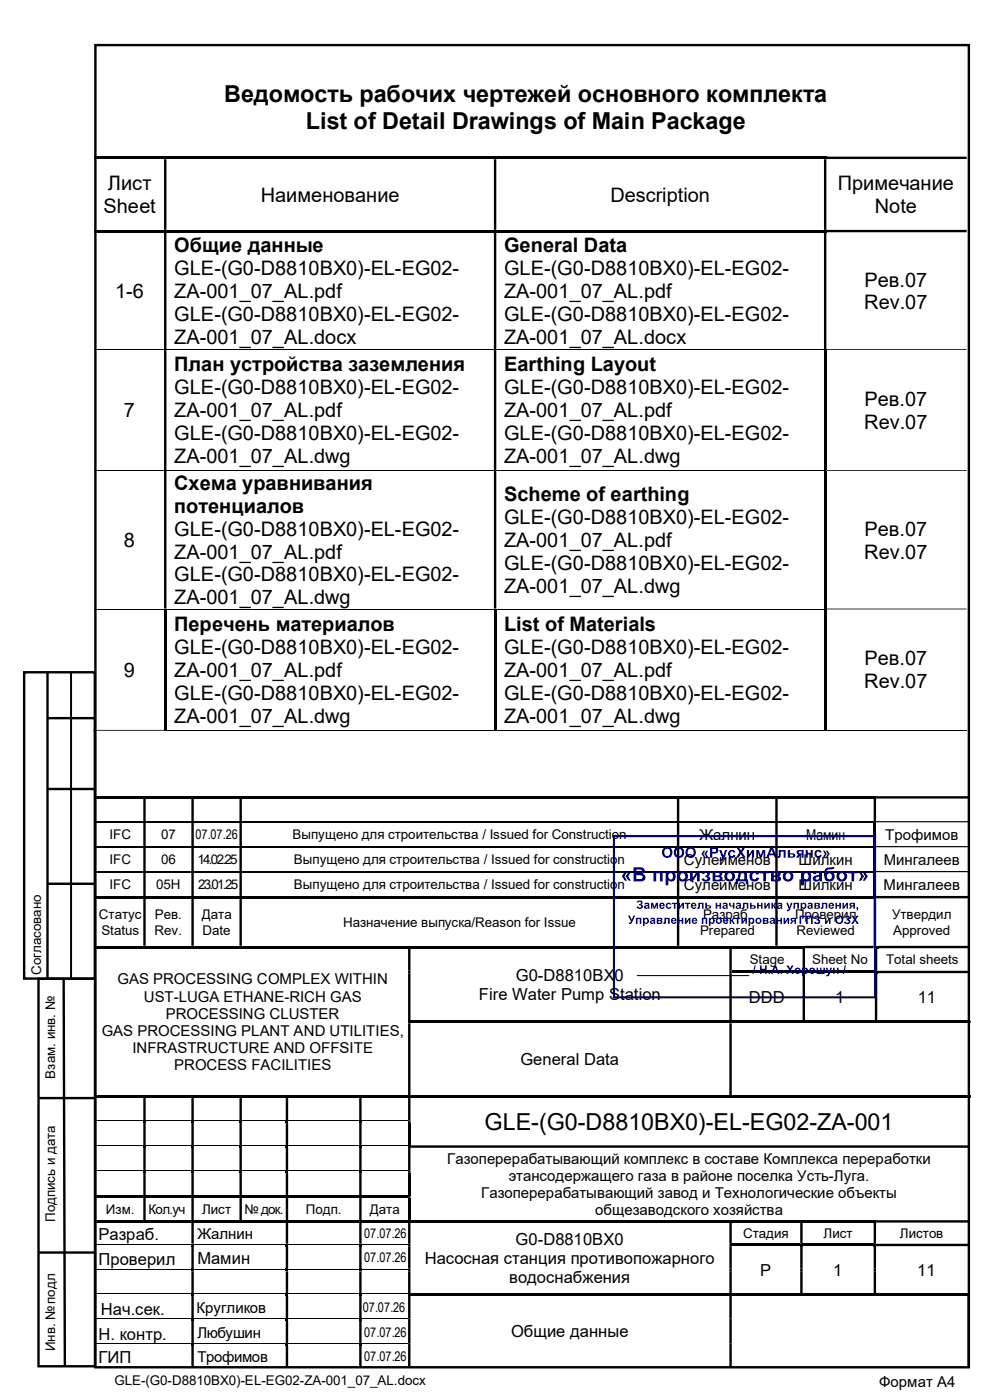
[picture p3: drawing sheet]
<svg xmlns="http://www.w3.org/2000/svg" width="210mm" height="297mm" viewBox="0 0 210 297" stroke-linecap="round" stroke-linejoin="round" font-family="sans-serif">
<defs><g id="words">
<g font-size="5">
<text x="47.5" y="21.6">Ведомость рабочих чертежей основного комплекта</text>
<text x="64.9" y="27.3">List of Detail Drawings of Main Package</text>
<text x="102.8" y="239.7">GLE-(G0-D8810BX0)-EL-EG02-ZA-001</text>
</g>
<g font-size="4.2">
<text x="22.9" y="40.4">Лист</text>
<text x="177.7" y="40.4">Примечание</text>
<text x="22" y="45.3">Sheet</text>
<text x="55.3" y="42.8">Наименование</text>
<text x="129.5" y="42.8">Description</text>
<text x="185.6" y="45.3">Note</text>
<text x="37" y="53.5">Общие данные</text>
<text x="106.9" y="53.5">General Data</text>
<text x="37" y="58.3">GLE-(G0-D8810BX0)-EL-EG02-</text>
<text x="106.9" y="58.3">GLE-(G0-D8810BX0)-EL-EG02-</text>
<text x="24.4" y="63.2">1-6</text>
<text x="37" y="63.2">ZA-001_07_AL.pdf</text>
<text x="106.9" y="63.2">ZA-001_07_AL.pdf</text>
<text x="183.3" y="65.7">Rev.07</text>
<text x="183.4" y="60.8">Рев.07</text>
<text x="37" y="68.1">GLE-(G0-D8810BX0)-EL-EG02-</text>
<text x="106.9" y="68.1">GLE-(G0-D8810BX0)-EL-EG02-</text>
<text x="37" y="72.9">ZA-001_07_AL.docx</text>
<text x="106.9" y="72.9">ZA-001_07_AL.docx</text>
<text x="37" y="78.8">План устройства заземления</text>
<text x="37" y="83.7">GLE-(G0-D8810BX0)-EL-EG02-</text>
<text x="106.9" y="78.8">Earthing Layout</text>
<text x="106.9" y="83.7">GLE-(G0-D8810BX0)-EL-EG02-</text>
<text x="26.3" y="88.5">7</text>
<text x="37" y="88.5">ZA-001_07_AL.pdf</text>
<text x="106.9" y="88.5">ZA-001_07_AL.pdf</text>
<text x="183.4" y="86.1">Рев.07</text>
<text x="37" y="93.4">GLE-(G0-D8810BX0)-EL-EG02-</text>
<text x="106.9" y="93.4">GLE-(G0-D8810BX0)-EL-EG02-</text>
<text x="183.3" y="91">Rev.07</text>
<text x="37" y="98.3">ZA-001_07_AL.dwg</text>
<text x="106.9" y="98.3">ZA-001_07_AL.dwg</text>
<text x="37" y="103.9">Схема уравнивания</text>
<text x="106.9" y="106.3">Scheme of earthing</text>
<text x="37" y="108.8">потенциалов</text>
<text x="37" y="113.6">GLE-(G0-D8810BX0)-EL-EG02-</text>
<text x="106.9" y="111.2">GLE-(G0-D8810BX0)-EL-EG02-</text>
<text x="183.4" y="113.6">Рев.07</text>
<text x="26.3" y="116.1">8</text>
<text x="37" y="118.5">ZA-001_07_AL.pdf</text>
<text x="106.9" y="116.1">ZA-001_07_AL.pdf</text>
<text x="183.3" y="118.5">Rev.07</text>
<text x="37" y="123.4">GLE-(G0-D8810BX0)-EL-EG02-</text>
<text x="106.9" y="120.9">GLE-(G0-D8810BX0)-EL-EG02-</text>
<text x="106.9" y="125.8">ZA-001_07_AL.dwg</text>
<text x="37" y="128.2">ZA-001_07_AL.dwg</text>
<text x="37" y="133.9">Перечень материалов</text>
<text x="106.9" y="133.9">List of Materials</text>
<text x="26.3" y="143.6">9</text>
<text x="37" y="138.7">GLE-(G0-D8810BX0)-EL-EG02-</text>
<text x="37" y="143.6">ZA-001_07_AL.pdf</text>
<text x="106.9" y="138.7">GLE-(G0-D8810BX0)-EL-EG02-</text>
<text x="106.9" y="143.6">ZA-001_07_AL.pdf</text>
<text x="183.4" y="141.2">Рев.07</text>
<text x="37" y="148.5">GLE-(G0-D8810BX0)-EL-EG02-</text>
<text x="106.9" y="148.5">GLE-(G0-D8810BX0)-EL-EG02-</text>
<text x="183.3" y="146">Rev.07</text>
<text x="37" y="153.3">ZA-001_07_AL.dwg</text>
<text x="106.9" y="153.3">ZA-001_07_AL.dwg</text>
</g>
<g font-size="3.5">
<text x="109.4" y="208.1">G0-D8810BX0</text>
<text x="101.6" y="212.2">Fire Water Pump Station</text>
<text x="158.9" y="212.8">DDD</text>
<text x="177.2" y="212.8">1</text>
<text x="194.7" y="212.8">11</text>
<text x="110.4" y="226">General Data</text>
<text x="20.9" y="263.1">Разраб.</text>
<text x="20.9" y="268.4">Проверил</text>
<text x="41.9" y="268.1">Мамин</text>
<text x="90.1" y="268.2">Насосная станция противопожарного</text>
<text x="109.4" y="264.1">G0-D8810BX0</text>
<text x="108" y="272.2">водоснабжения</text>
<text x="161.3" y="270.7">Р</text>
<text x="176.8" y="270.7">1</text>
<text x="194.6" y="270.7">11</text>
<text x="21.4" y="278.9">Нач.сек.</text>
<text x="20.9" y="284.2">Н. контр.</text>
<text x="108.4" y="283.7">Общие данные</text>
<text x="20.9" y="289.2">ГИП</text>
</g>
<g font-size="3.2">
<text x="148.4" y="178.1">Жалнин</text>
<text x="171" y="178.1">Мамин</text>
<text x="187.8" y="178.1">Трофимов</text>
<text x="145.1" y="183.4">Сулейменов</text>
<text x="169.4" y="183.4">Шилкин</text>
<text x="187.5" y="183.4">Мингалеев</text>
<text x="145.1" y="188.7">Сулейменов</text>
<text x="169.4" y="188.7">Шилкин</text>
<text x="187.5" y="188.7">Мингалеев</text>
<text x="24.9" y="208.8">GAS PROCESSING COMPLEX WITHIN</text>
<text x="30.5" y="212.5">UST-LUGA ETHANE-RICH GAS</text>
<text x="21.6" y="219.8">GAS PROCESSING PLANT AND UTILITIES,</text>
<text x="35.2" y="216.1">PROCESSING CLUSTER</text>
<text x="28.1" y="223.4">INFRASTRUCTURE AND OFFSITE</text>
<text x="37" y="227.1">PROCESS FACILITIES</text>
<text x="94.9" y="246.8">Газоперерабатывающий комплекс в составе Комплекса переработки</text>
<text x="107.9" y="250.5">этансодержащего газа в районе поселка Усть-Луга.</text>
<text x="102.1" y="254.2">Газоперерабатывающий завод и Технологические объекты</text>
<text x="126.2" y="257.8">общезаводского хозяйства</text>
<text x="41.9" y="262.8">Жалнин</text>
<text x="41.7" y="278.5">Кругликов</text>
<text x="41.9" y="283.8">Любушин</text>
<text x="41.9" y="288.9">Трофимов</text>
<text x="186.5" y="294.2">Формат А4</text>
</g>
<g font-size="2.8">
<text x="23.2" y="178">IFC</text>
<text x="34.2" y="178">07</text>
<text x="41.4" y="178">07.07.26</text>
<text x="62.1" y="178">Выпущено для строительства / Issued for Construction</text>
<text x="23.2" y="183.3">IFC</text>
<text x="34.2" y="183.3">06</text>
<text x="41.9" y="183.3">14.02.25</text>
<text x="62.4" y="183.3">Выпущено для строительства / Issued for construction</text>
<text x="23.2" y="188.6">IFC</text>
<text x="33.1" y="188.6">05H</text>
<text x="42" y="188.6">23.01.25</text>
<text x="62.4" y="188.6">Выпущено для строительства / Issued for construction</text>
<text x="21" y="195">Статус</text>
<text x="32.9" y="195">Рев.</text>
<text x="42.8" y="195">Дата</text>
<text x="72.8" y="196.7">Назначение выпуска/Reason for Issue</text>
<text x="149.1" y="195">Разраб.</text>
<text x="168.7" y="195">Проверил</text>
<text x="189.2" y="195">Утвердил</text>
<text x="21.5" y="198.3">Status</text>
<text x="32.8" y="198.3">Rev.</text>
<text x="43" y="198.3">Date</text>
<text x="148.5" y="198.3">Prepared</text>
<text x="169" y="198.3">Reviewed</text>
<text x="189.5" y="198.3">Approved</text>
<text x="8.7" y="206.8" transform="rotate(-90 8.7 206.8)">Согласовано</text>
<text x="159" y="204.6">Stage</text>
<text x="172.3" y="204.6">Sheet No</text>
<text x="188" y="204.6">Total sheets</text>
<text x="11.7" y="228.8" transform="rotate(-90 11.7 228.8)">Взам. инв. №</text>
<text x="22.5" y="257.5">Изм.</text>
<text x="31.5" y="257.5">Кол.уч</text>
<text x="42.9" y="257.5">Лист</text>
<text x="51.9" y="257.5">№ док.</text>
<text x="64.9" y="257.5">Подп.</text>
<text x="78.5" y="257.5">Дата</text>
<text x="11.7" y="259.3" transform="rotate(-90 11.7 259.3)">Подпись и дата</text>
<text x="77.3" y="262.6">07.07.26</text>
<text x="157.6" y="262.7">Стадия</text>
<text x="174.7" y="262.7">Лист</text>
<text x="190.9" y="262.7">Листов</text>
<text x="77.3" y="267.8">07.07.26</text>
<text x="77" y="278.3">07.07.26</text>
<text x="11.7" y="286.7" transform="rotate(-90 11.7 286.7)">Инв. № подл</text>
<text x="77.3" y="283.6">07.07.26</text>
<text x="24.3" y="293.9">GLE-(G0-D8810BX0)-EL-EG02-ZA-001_07_AL.docx</text>
<text x="77.3" y="288.8">07.07.26</text>
</g>
</g></defs>
<path d="M20.2 9.6h185.3v280.5h-185.3zM5.1 142.6h15v65h-15zM10 152.4h10M10.1 142.6v65M10 167.4h10M10.1 187.5h10M8.2 207.6h12v82.3h-12zM13.5 207.6l.3 82.2M8.3 233h12M8.2 265.7h12" fill="none" stroke="#000" stroke-width=".51"/>
<g fill="#000">
<path d="M20 33.2h14.8v.5h-14.8zM35.3 33.2h69.5v.5h-69.5zM105.3 33.2h69.5v.5h-69.5zM20 48.8h14.8v.5h-14.8zM34.8 48.8h.5v.5h-.5zM35.3 48.8h69.5v.5h-69.5zM104.8 48.8h.5v.5h-.5zM105.3 48.8h69.5v.5h-69.5zM174.8 48.8h.5v.5h-.5zM174.8 74.2h.5v25.5h-.5zM174.8 99.9h.5v29.2h-.5zM34.8 129.3h.5v25.6h-.5z"/>
<path d="M104.8 129.3h.5v25.6h-.5zM174.8 129.3h.5v25.6h-.5zM20.4 168.9h10v.5h-10zM30.9 168.9h9.7v.5h-9.7zM41.1 168.9h9.7v.5h-9.7zM51.3 168.9h92.3v.5h-92.3zM144.1 168.9h20.4v.5h-20.4zM165 168.9h20.3v.5h-20.3zM185.3 174.5h.5v5h-.5zM185.3 179.7h.5v5.1h-.5zM20.4 190.1h10v.5h-10zM30.4 190.1h.5v.5h-.5z"/>
<path d="M30.9 190.1h9.7v.5h-9.7zM40.6 190.1h.5v.5h-.5zM41.1 190.1h9.7v.5h-9.7zM50.8 190.1h.5v.5h-.5zM51.3 190.1h92.3v.5h-92.3zM143.6 190.1h.5v.5h-.5zM144.1 190.1h20.4v.5h-20.4zM164.5 190.1h.5v.5h-.5zM165 190.1h20.3v.5h-20.3zM185.3 185h.5v5.1h-.5zM185.3 190.1h.5v.5h-.5zM51.3 200.7h35.3v.5h-35.3z"/>
<path d="M86.6 216.5h.5v.6h-.5zM87.1 216.5h67.6v.5h-67.6zM144.1 200.7h10.6v.5h-10.6zM154.7 216.5h.5v.6h-.5zM155.2 206h15.1v.5h-15.1zM165 200.7h5.3v.5h-5.3zM170.3 206h.5v.5h-.5zM170.8 206h14.8v.5h-14.8zM185.6 206h.5v.5h-.5zM186.1 216.5h19.3v.5h-19.3zM205.4 217l.2 .1zM20.4 232.4h10v.5h-10z"/>
<path d="M30.4 237.7h.5v.6h-.5zM30.9 232.4h9.7v.5h-9.7zM40.6 237.7h.5v.6h-.5zM41.1 232.4h9.7v.5h-9.7zM50.8 237.7h.5v.6h-.5zM51.3 232.4h9.3v.5h-9.3zM60.6 237.7h.5v.6h-.5zM61.1 232.4h15.1v.5h-15.1zM76.2 237.7h.5v.6h-.5zM76.7 232.4h9.9v.5h-9.9zM86.6 232.4h.5v.6h-.5zM86.6 238.3h.5v4.7h-.5z"/>
<path d="M20.4 253.6h10v.5h-10zM30.4 243h.5v.5h-.5zM30.4 248.3h.5v.5h-.5zM30.4 253.6h.5v.5h-.5zM30.9 253.6h9.7v.5h-9.7zM30.9 258.9h9.7v.5h-9.7zM40.6 243h.5v.5h-.5zM40.6 248.3h.5v.5h-.5zM40.6 253.6h.5v.5h-.5zM40.6 258.9h.5v.5h-.5zM41.1 253.6h9.7v.5h-9.7zM50.8 243h.5v.5h-.5z"/>
<path d="M50.8 248.3h.5v.5h-.5zM50.8 253.6h.5v.5h-.5zM51.3 253.6h9.3v.5h-9.3zM51.3 258.9h9.3v.5h-9.3zM60.6 243h.5v.5h-.5zM60.6 248.3h.5v.5h-.5zM60.6 253.6h.5v.5h-.5zM60.6 258.9h.5v.5h-.5zM61.1 253.6h15.1v.5h-15.1zM61.1 258.9h15.1v.5h-15.1zM76.2 243h.5v.5h-.5zM76.2 248.3h.5v.5h-.5z"/>
<path d="M76.2 253.6h.5v.5h-.5zM76.2 258.9h.5v.5h-.5zM76.7 253.6h9.9v.5h-9.9zM76.7 258.9h9.9v.5h-9.9zM86.6 243h.5v.5h-.5zM86.6 248.8h.5v4.8h-.5zM86.6 254.1h.5v4.8h-.5zM86.6 258.9h.5v.5h-.5zM87.1 258.9h67.6v.5h-67.6zM155.2 258.9h14.6v.5h-14.6zM170.3 258.9h15v.5h-15zM40.6 263.9h.5v.5h-.5z"/>
<path d="M40.6 269.2h.5v.5h-.5zM40.6 274.4h.5v.6h-.5zM40.6 279.7h.5v.5h-.5zM60.6 263.9h.5v.5h-.5zM60.6 269.2h.5v.5h-.5zM60.6 274.4h.5v.6h-.5zM60.6 279.7h.5v.5h-.5zM76.2 263.9h.5v.5h-.5zM76.2 269.2h.5v.5h-.5zM76.2 274.4h.5v.6h-.5zM76.2 279.7h.5v.5h-.5zM86.6 274.4h.5v.6h-.5z"/>
<path d="M87.1 274.4h67.6v.5h-67.6zM154.7 274.4h.5v.6h-.5zM155.2 263.9h14.6v.5h-14.6zM169.8 263.9h.5v.5h-.5zM170.3 263.9h15v.5h-15zM185.3 263.9h.5v.5h-.5zM185.8 274.4h19.4v.5h-19.4zM40.6 285h.5v.5h-.5zM60.6 285h.5v.5h-.5zM76.2 285h.5v.5h-.5z"/>
</g>
<g fill="#000">
<path d="M34.8 33.2h.5v.6h-.5z" fill-rule="evenodd"/>
<path d="M104.8 33.2h.5v.6h-.5z" fill-rule="evenodd"/>
<path d="M174.8 33.2h.5v.6h-.5z" fill-rule="evenodd"/>
<path d="M175.3 33.2h29.8v.5h-29.8zM34.8 33.8h.5v15h-.5zM104.8 33.8h.5v15h-.5zM174.8 33.8h.5v15h-.5z" fill-rule="evenodd"/>
<path d="M175.3 48.8h29.8v.5h-29.8zM34.8 49.3h.5v24.7h-.5zM104.8 49.3h.5v24.7h-.5zM174.8 49.3h.5v24.7h-.5z" fill-rule="evenodd"/>
<path d="M175.3 74h29.8v.2h-29.8zM34.8 74.2h.5v25.5h-.5zM104.8 74.2h.5v25.5h-.5z" fill-rule="evenodd"/>
<path d="M175.3 99.7h29.8v.2h-29.8zM34.8 99.9h.5v29.2h-.5zM104.8 99.9h.5v29.2h-.5z" fill-rule="evenodd"/>
<path d="M175.3 129.1h29.8v.2h-29.8zM19.8 154.9h15v.1h-15z" fill-rule="evenodd"/>
<path d="M30.4 168.9h.5v.6h-.5z" fill-rule="evenodd"/>
<path d="M40.6 168.9h.5v.6h-.5z" fill-rule="evenodd"/>
<path d="M50.8 168.9h.5v.6h-.5z" fill-rule="evenodd"/>
<path d="M143.6 168.9h.5v.6h-.5z" fill-rule="evenodd"/>
<path d="M164.5 168.9h.5v.6h-.5z" fill-rule="evenodd"/>
<path d="M185.3 168.9h.5v.6h-.5z" fill-rule="evenodd"/>
<path d="M185.8 168.9h19.7v.5h-19.7zM30.4 169.5h.5v4.7h-.5zM40.6 169.5h.5v4.7h-.5zM50.8 169.5h.5v4.7h-.5zM143.6 169.5h.5v4.7h-.5zM164.5 169.5h.5v4.7h-.5zM185.3 169.5h.5v4.7h-.5z" fill-rule="evenodd"/>
<path d="M185.8 174.2h19.7v.3h-19.7zM30.4 174.5h.5v5h-.5zM40.6 174.5h.5v5h-.5zM50.8 174.5h.5v5h-.5zM143.6 174.5h.5v5h-.5zM164.5 174.5h.5v5h-.5z" fill-rule="evenodd"/>
<path d="M185.8 179.5h19.7v.2h-19.7zM30.4 179.7h.5v5.1h-.5zM40.6 179.7h.5v5.1h-.5zM50.8 179.7h.5v5.1h-.5zM143.6 179.7h.5v5.1h-.5zM164.5 179.7h.5v5.1h-.5z" fill-rule="evenodd"/>
<path d="M185.8 184.8h19.7v.2h-19.7zM30.4 185h.5v5.1h-.5zM40.6 185h.5v5.1h-.5zM50.8 185h.5v5.1h-.5zM143.6 185h.5v5.1h-.5zM164.5 185h.5v5.1h-.5z" fill-rule="evenodd"/>
<path d="M185.8 190.1h19.7v.5h-19.7zM30.4 190.6h.5v10.1h-.5zM40.6 190.6h.5v10.1h-.5zM50.8 190.6h.5v10.1h-.5zM143.6 190.6h.5v10.1h-.5zM164.5 190.6h.5v10.1h-.5zM185.3 190.6h.5v10.1h-.5z" fill-rule="evenodd"/>
<path d="M20.4 200.7h30.9v.5h-30.9z" fill-rule="evenodd"/>
<path d="M86.6 200.7h.5v.5h-.5z" fill-rule="evenodd"/>
<path d="M86.6 206h.5v.5h-.5zM154.7 206h.5v.5h-.5z" fill-rule="evenodd"/>
<path d="M87.1 200.7h57v.5h-57z" fill-rule="evenodd"/>
<path d="M154.7 200.7h.5v.5h-.5z" fill-rule="evenodd"/>
<path d="M155.2 200.7h9.8v.5h-9.8z" fill-rule="evenodd"/>
<path d="M155.2 216.5h30.9v.5h-30.9z" fill-rule="evenodd"/>
<path d="M170.3 200.7h.5v.5h-.5z" fill-rule="evenodd"/>
<path d="M170.8 200.7h14.5v.5h-14.5zM185.6 201.2h.5z" fill-rule="evenodd"/>
<path d="M185.3 200.7h1.1v.5h-1.1z" fill-rule="evenodd"/>
<path d="M186.1 206h19.4v.5h-19.4zM86.6 206.5h.5v10h-.5zM154.7 206.5h.5v10h-.5zM170.3 206.5h.5v10h-.5zM185.6 206.5h.5v10h-.5z" fill-rule="evenodd"/>
<path d="M186.4 200.7h19.1v.5h-19.1zM86.6 201.2h.5v4.8h-.5zM154.7 201.2h.5v4.8h-.5zM170.3 201.2h.5v4.8h-.5zM185.6 201.2h.5v4.8h-.5z" fill-rule="evenodd"/>
<path d="M205.4 216.5h.5v.5h-.5zM86.6 217.1h.5v15.3h-.5zM154.7 217.1h.5v15.3h-.5zM205.4 217.1h.2v15.3h-.2z" fill-rule="evenodd"/>
<path d="M30.4 232.4h.5v.6h-.5z" fill-rule="evenodd"/>
<path d="M30.4 233h.5v4.7h-.5zM40.6 233h.5v4.7h-.5zM50.8 233h.5v4.7h-.5zM60.6 233h.5v4.7h-.5zM76.2 233h.5v4.7h-.5zM86.6 233h.5v4.7h-.5z" fill-rule="evenodd"/>
<path d="M40.6 232.4h.5v.6h-.5z" fill-rule="evenodd"/>
<path d="M50.8 232.4h.5v.6h-.5z" fill-rule="evenodd"/>
<path d="M60.6 232.4h.5v.6h-.5z" fill-rule="evenodd"/>
<path d="M76.2 232.4h.5v.6h-.5z" fill-rule="evenodd"/>
<path d="M86.6 237.7h.5v.6h-.5zM30.4 238.3h.5v4.7h-.5zM40.6 238.3h.5v4.7h-.5zM50.8 238.3h.5v4.7h-.5zM60.6 238.3h.5v4.7h-.5zM76.2 238.3h.5v4.7h-.5z" fill-rule="evenodd"/>
<path d="M87.1 232.4h118.8v.5h-118.8z" fill-rule="evenodd"/>
<path d="M20.4 258.9h10.5v.5h-10.5z" fill-rule="evenodd"/>
<path d="M41.1 258.9h10.2v.5h-10.2z" fill-rule="evenodd"/>
<path d="M86.6 248.3h.5v.5h-.5zM30.4 248.8h.5v4.8h-.5zM40.6 248.8h.5v4.8h-.5zM50.8 248.8h.5v4.8h-.5zM60.6 248.8h.5v4.8h-.5zM76.2 248.8h.5v4.8h-.5z" fill-rule="evenodd"/>
<path d="M86.6 253.6h.5v.5h-.5zM30.4 254.1h.5v4.8h-.5zM40.6 254.1h.5v4.8h-.5zM50.8 254.1h.5v4.8h-.5zM60.6 254.1h.5v4.8h-.5zM76.2 254.1h.5v4.8h-.5z" fill-rule="evenodd"/>
<path d="M87.1 243h118.4v.5h-118.4zM30.4 243.5h.5v4.8h-.5zM40.6 243.5h.5v4.8h-.5zM50.8 243.5h.5v4.8h-.5zM60.6 243.5h.5v4.8h-.5zM76.2 243.5h.5v4.8h-.5zM86.6 243.5h.5v4.8h-.5z" fill-rule="evenodd"/>
<path d="M154.7 258.9h.5v.5h-.5z" fill-rule="evenodd"/>
<path d="M169.8 258.9h.5v.5h-.5z" fill-rule="evenodd"/>
<path d="M185.3 258.9h.5v.5h-.5z" fill-rule="evenodd"/>
<path d="M185.8 258.9h19.7v.5h-19.7zM40.6 259.4h.5v4.5h-.5zM60.6 259.4h.5v4.5h-.5zM76.2 259.4h.5v4.5h-.5zM86.6 259.4h.5v4.5h-.5zM154.7 259.4h.5v4.5h-.5zM169.8 259.4h.5v4.5h-.5zM185.3 259.4h.5v4.5h-.5z" fill-rule="evenodd"/>
<path d="M40.6 275h.5v4.7h-.5zM60.6 275h.5v4.7h-.5zM76.2 275h.5v4.7h-.5zM86.6 275h.5v4.7h-.5zM154.7 275h.5v4.7h-.5zM205.2 275h.5v4.7h-.5z" fill-rule="evenodd"/>
<path d="M86.6 263.9h.5v.5h-.5zM154.7 263.9h.5v.5h-.5z" fill-rule="evenodd"/>
<path d="M86.6 269.2h.5v.5h-.5zM154.7 269.2h.5v.5h-.5zM169.8 269.2h.5v.5h-.5zM185.3 269.2h.5v.5h-.5zM40.6 269.7h.5v4.7h-.5zM60.6 269.7h.5v4.7h-.5zM76.2 269.7h.5v4.7h-.5z" fill-rule="evenodd"/>
<path d="M86.6 269.7h.5v4.7h-.5zM154.7 269.7h.5v4.7h-.5zM169.8 269.7h.5v4.7h-.5zM185.3 269.7h.5v4.7h-.5z" fill-rule="evenodd"/>
<path d="M86.6 279.7h.5v.5h-.5zM154.7 279.7h.5v.5h-.5zM205.2 279.7h.5v.5h-.5zM40.6 280.2h.5v4.8h-.5zM60.6 280.2h.5v4.8h-.5zM76.2 280.2h.5v4.8h-.5z" fill-rule="evenodd"/>
<path d="M155.2 274.4h30.6v.5h-30.6z" fill-rule="evenodd"/>
<path d="M185.8 263.9h19.7v.5h-19.7zM40.6 264.4h.5v4.8h-.5zM60.6 264.4h.5v4.8h-.5zM76.2 264.4h.5v4.8h-.5zM86.6 264.4h.5v4.8h-.5zM154.7 264.4h.5v4.8h-.5zM169.8 264.4h.5v4.8h-.5zM185.3 264.4h.5v4.8h-.5z" fill-rule="evenodd"/>
<path d="M205.2 274.4h.5v.6h-.5z" fill-rule="evenodd"/>
<path d="M86.6 280.2h.5v4.8h-.5zM154.7 280.2h.5v4.8h-.5zM205.2 280.2h.5v4.8h-.5z" fill-rule="evenodd"/>
<path d="M86.6 285h.5v.5h-.5zM154.7 285h.5v.5h-.5zM205.2 285h.5v.5h-.5zM40.6 285.5h.5v4.5h-.5zM60.6 285.5h.5v4.5h-.5zM76.2 285.5h.5v4.5h-.5z" fill-rule="evenodd"/>
<path d="M86.6 285.5h.5v4.5h-.5zM154.7 285.5h.5v4.5h-.5zM205.2 285.5h.5v4.5h-.5z" fill-rule="evenodd"/>
</g>
<path d="M20.4 174.3h165.4M20.4 179.6h165.4M20.4 184.9h165.4" fill="none" stroke="#000" stroke-width=".25"/>
<g fill="none" stroke="#000" stroke-width=".21">
<path d="M20 74.1h155.3M20 99.8h155.3M20 129.2h155.3M34.8 154.9h170.3M20.4 237.8h10M30.9 237.8h9.7M41.1 237.8h9.7M51.3 237.8h9.3M61.1 237.8h15.1M76.7 237.8h9.9M20.4 243.1h10M20.4 248.4h10"/>
<path d="M30.9 243.1h9.7M30.9 248.4h9.7M41.1 243.1h9.7M41.1 248.4h9.7M51.3 243.1h9.3M51.3 248.4h9.3M61.1 243.1h15.1M61.1 248.4h15.1M76.7 243.1h9.9M76.7 248.4h9.9M20.4 263.9h20.2M20.4 269.2h20.2"/>
<path d="M20.4 274.5h20.2M20.4 279.8h20.2M41.1 263.9h19.5M41.1 269.2h19.5M41.1 274.5h19.5M41.1 279.8h19.5M61.1 263.9h15.1M61.1 269.2h15.1M61.1 274.5h15.1M61.1 279.8h15.1M76.7 263.9h9.9M76.7 269.2h9.9"/>
<path d="M76.7 274.5h9.9M76.7 279.8h9.9M20.4 285.1h20.2M41.1 285.1h19.5M61.1 285.1h15.1M76.7 285.1h9.9"/>
</g>
<path d="M15.1 142.6v65" fill="none" stroke="#000" stroke-width=".42"/>
<path d="M130.2 177.4h55.4v34.2h-55.4z" fill="none" stroke="#000080" stroke-width=".45"/>
<g fill="#000080">
<path d="M132.6 185h.4l-.5 .9 .5 1h-.4l-.7-1zM133.4 185h.4l-.5 .9 .5 1h-.4l-.7-1zM134.4 184h1.2a.8 .8 0 0 1 1 .3 .8 .8 0 0 1-.2 1.1 .83 .83 0 0 1 .5 1 .83 .83 0 0 1-1 .6h-1.5zM135 184.5v.7a.88 .88 0 0 0 1.2-.4l-.2-.3zM135 185.7v.8h.9a.44 .44 0 0 0 .4-.6 .44 .44 0 0 0-.7-.2zM138.6 184.8h2v2.2h-.6v-1.7h-.8v1.7h-.6zM141.2 184.8h.5v.3a.91 .91 0 0 1 1.1-.2 .91 .91 0 0 1 .6 1 .91 .91 0 0 1-.5 1 .91 .91 0 0 1-1.1-.2v1.1h-.6zM141.9 185.4a.63 .63 0 0 0-.1 .8 .63 .63 0 0 0 .8 .2 .67 .67 0 0 0 .1-.8 .67 .67 0 0 0-.7-.3zM143.7 185.9a1.15 1.15 0 0 1 2.3 0 1.15 1.15 0 0 1-2.3 0zM144.4 185.4a.61 .61 0 0 0 0 1 .61 .61 0 0 0 .9-.2 .6 .6 0 0 0-.1-.8 .6 .6 0 0 0-.8 0zM146.4 184.8h.6v1.4l.9-1.4h.5v2.2h-.5v-1.4l-.9 1.4h-.6zM149.1 185a.79 .79 0 0 1 1-.2 .79 .79 0 0 1 .4 .9l-.3 .2a.62 .62 0 0 1 .4 .8 .62 .62 0 0 1-.8 .3 .95 .95 0 0 1-1-.6l.5-.1 .4 .3h.3l.1-.4-.5-.1v-.4a.32 .32 0 0 0 .4-.2 .32 .32 0 0 0-.2-.4 .32 .32 0 0 0-.4 .2h-.5zM151.2 184.8h1.3a.59 .59 0 0 1 .6 .2 .59 .59 0 0 1 0 .7l-.2 .2a.58 .58 0 0 1 .4 .7 .58 .58 0 0 1-.7 .4h-1.4zM151.8 185.2v.5h.6l.2-.2-.1-.3zM151.8 186.1v.5h.7l.2-.2-.1-.3zM153.6 185.9a1.15 1.15 0 0 1 2.3 0 1.15 1.15 0 0 1-2.3 0zM154.4 185.4a.61 .61 0 0 0-.1 1 .61 .61 0 0 0 1-.2 .6 .6 0 0 0-.1-.8 .6 .6 0 0 0-.8 0zM156.7 184.8h1.8v1.7h.2v1.1h-.5v-.6h-1.7v.6h-.4v-1.1h.2l.2-.4zM157.2 185.3l-.3 1.2h1v-1.2zM159.3 185.1a1.06 1.06 0 0 1 1.7 .4l-.6 .1v-.2a.49 .49 0 0 0-.6-.1 .49 .49 0 0 0-.2 .6l.1 .5 .2 .2 .4-.1 .2-.3 .6 .1a1.12 1.12 0 0 1-1.7 .5 1.12 1.12 0 0 1-.1-1.7zM161.2 184.8h2v.5h-.7v1.7h-.6v-1.7h-.7zM163.6 184.8h1.2a.59 .59 0 0 1 .7 .2 .59 .59 0 0 1 0 .7l-.3 .2a.58 .58 0 0 1 .5 .7 .58 .58 0 0 1-.7 .4h-1.4zM164.1 185.2v.5h.7l.2-.2-.1-.3zM164.1 186.1v.5h.8l.2-.2-.1-.3zM166 185.9a1.15 1.15 0 0 1 2.3 0 1.15 1.15 0 0 1-2.3 0zM166.8 185.4a.61 .61 0 0 0-.1 1 .61 .61 0 0 0 1-.2 .6 .6 0 0 0-.1-.8 .6 .6 0 0 0-.8 0zM169.9 184.8h.6v.3a.91 .91 0 0 1 1.1-.2 .91 .91 0 0 1 .5 1 .91 .91 0 0 1-.5 1 .91 .91 0 0 1-1.1-.2v1.1h-.6zM170.7 185.4a.63 .63 0 0 0-.2 .8 .63 .63 0 0 0 .9 .2 .67 .67 0 0 0 .1-.8 .67 .67 0 0 0-.7-.3zM172.7 185a.95 .95 0 0 1 1.1-.3 .95 .95 0 0 1 .6 .9l.1 1.4h-.6l-.1-.2a.73 .73 0 0 1-1 .2 .73 .73 0 0 1-.1-1.1l1.1-.3a.4 .4 0 0 0-.4-.4 .4 .4 0 0 0-.4 .3l-.5-.1zM173.1 186.1l-.1 .2a.44 .44 0 0 0 .6 .3 .44 .44 0 0 0 .2-.7zM175.1 184.3l.6-.3 1.3-.1a.81 .81 0 0 1-.9 .5 .73 .73 0 0 0-.9 .9 1.08 1.08 0 0 1 1.9 .3 1.08 1.08 0 0 1-1.2 1.4 1.19 1.19 0 0 1-1.1-1.5zM175.6 185.5a.58 .58 0 0 0-.1 .9 .58 .58 0 0 0 .9-.2 .57 .57 0 0 0-.1-.7 .57 .57 0 0 0-.7 0zM177.4 185.9a1.15 1.15 0 0 1 2.3 0 1.15 1.15 0 0 1-2.3 0zM178.2 185.4a.61 .61 0 0 0-.1 1 .61 .61 0 0 0 1-.2 .6 .6 0 0 0-.1-.8 .6 .6 0 0 0-.8 0zM179.9 184.8h2v.5h-.7v1.7h-.6v-1.7h-.7zM183 185h.5l.6 .9-.6 1h-.5l.5-1zM182.2 185h.4l.7 .9-.7 1h-.4l.5-1z"/>
<path d="M135.3 191.1a.55 .55 0 0 1 .8-.1 .55 .55 0 0 1 0 .8l-.1 .1a.55 .55 0 0 1 .3 .8 .55 .55 0 0 1-.8 .1l-.5-.4 .4-.1a.32 .32 0 0 0 .3 .2 .32 .32 0 0 0 .3-.3l-.4-.1v-.3l.3-.1v-.3l-.2-.1-.3 .2-.3-.1zM136.8 191.7a.56 .56 0 0 1 .6-.2 .56 .56 0 0 1 .4 .5v.8h-.3l-.1-.1a.42 .42 0 0 1-.6 .1 .42 .42 0 0 1 0-.6l.6-.2a.23 .23 0 0 0-.2-.3 .23 .23 0 0 0-.2 .2h-.3zM137 192.3v.1a.26 .26 0 0 0 .3 .1 .26 .26 0 0 0 .1-.3zM138.1 191.5h.4l.3 .9 .4-.9h.4v1.3h-.3v-.8l-.3 .8h-.3l-.3-.8v.8h-.3zM140 191.7a.62 .62 0 0 1 .7-.1 .62 .62 0 0 1 .3 .7h-.8l.2 .3 .3-.2h.3a.65 .65 0 0 1-1 .3 .65 .65 0 0 1 0-1zM140.3 191.8l-.1 .3h.5l-.2-.3zM141.4 191.7l.7-.2 .3 .4-.3 .1-.2-.2a.42 .42 0 0 0-.3 .4 .42 .42 0 0 0 .3 .4l.2-.3 .3 .1a.65 .65 0 0 1-.9 .3 .65 .65 0 0 1-.1-1zM142.5 191.5h1.2v.3h-.4v1h-.4v-1h-.4zM143.9 191.5h.3v.8l.5-.8h.4v1.3h-.3v-.8l-.6 .8h-.3zM145.3 191.5h1.1v.3h-.4v1h-.3v-1h-.4zM146.7 191.7a.62 .62 0 0 1 .8-.1 .62 .62 0 0 1 .3 .7h-.9l.2 .3 .3-.2h.3a.65 .65 0 0 1-.9 .3 .65 .65 0 0 1-.1-1zM147 191.8l-.1 .3h.5l-.2-.3zM148.1 191.5h1.2v1.3h-.4v-1h-.4l-.1 .9-.5 .1v-.2l.2-.1zM149.6 191.5h.4v.6l.8 .1-.1 .5-1.1 .1zM150 192.3v.3l.5-.1-.1-.2zM151.8 191.5h.3v.5h.5v-.5h.4v1.3h-.4v-.5h-.5v.5h-.3zM153.4 191.7a.56 .56 0 0 1 .6-.2 .56 .56 0 0 1 .4 .5v.8h-.3v-.1a.42 .42 0 0 1-.7 .1 .42 .42 0 0 1 0-.6l.6-.2a.23 .23 0 0 0-.2-.3 .23 .23 0 0 0-.2 .2h-.3zM153.6 192.3v.1a.26 .26 0 0 0 .3 .1 .26 .26 0 0 0 .1-.3zM154.7 191.5h.3v.3a.28 .28 0 0 0 .2 .3 .28 .28 0 0 0 .3 0v-.6h.3v1.3h-.3v-.5a.58 .58 0 0 1-.7-.1 .58 .58 0 0 1-.1-.7zM156.2 191.7a.56 .56 0 0 1 .6-.2 .56 .56 0 0 1 .4 .5l.1 .8h-.4v-.1a.42 .42 0 0 1-.6 .1 .42 .42 0 0 1-.1-.6l.7-.2a.23 .23 0 0 0-.3-.3 .23 .23 0 0 0-.2 .2h-.3zM156.5 192.3l-.1 .1a.26 .26 0 0 0 .3 .1 .26 .26 0 0 0 .2-.3zM157.6 191.5h1.2v1.3h-.4v-1h-.4l-.1 .9-.5 .1v-.2l.2-.1zM159.1 191.5h.3v.6l.9 .1-.1 .5-1.1 .1zM159.4 192.3v.3l.6-.1-.1-.2zM160.6 191.5h.4v.5h.4v-.5h.4v1.3h-.4v-.5h-.4v.5h-.4zM162.1 191.5h.3v.8l.6-.8h.3v1.3h-.3v-.8l-.6 .8h-.3zM163.6 191.5h.4v.5h.1a.46 .46 0 0 1 .6-.5v.2l-.2 .1a.38 .38 0 0 0-.2 .3 .38 .38 0 0 0 .2 .3l.2 .4h-.3l-.4-.5v.5h-.4zM164.9 191.7a.56 .56 0 0 1 .7-.2 .56 .56 0 0 1 .3 .5l.1 .8h-.3l-.1-.1a.42 .42 0 0 1-.6 .1 .42 .42 0 0 1-.1-.6l.7-.2a.23 .23 0 0 0-.2-.3 .23 .23 0 0 0-.3 .2h-.3zM165.2 192.3l-.1 .1a.26 .26 0 0 0 .4 .1 .26 .26 0 0 0 .1-.3zM166.8 191.5h.4l.3 .9 .3-.9h.3l-.6 1.6-.2 .2h-.4v-.3h.3l.1-.2zM168.3 191.5h1.2v1.3h-.4v-1h-.4v1h-.4zM169.8 191.5h.4v.2a.58 .58 0 0 1 .7 .1 .58 .58 0 0 1 0 .7 .58 .58 0 0 1-.7 .1v.7h-.4zM170.3 191.9l-.1 .5 .2 .1a.36 .36 0 0 0 .3-.4 .36 .36 0 0 0-.4-.2zM171.4 191.7a.56 .56 0 0 1 .6-.2 .56 .56 0 0 1 .4 .5l.1 .8h-.4v-.1a.42 .42 0 0 1-.6 .1 .42 .42 0 0 1-.1-.6l.7-.2a.23 .23 0 0 0-.2-.3 .23 .23 0 0 0-.3 .2h-.3zM171.7 192.3l-.1 .1a.26 .26 0 0 0 .4 .1 .26 .26 0 0 0 .1-.3zM172.7 191.5l1.1 .1 .1 .3-.2 .2 .3 .3-.1 .3-1.2 .1zM173.1 191.7v.4l.5-.2-.1-.1zM173.1 192.3v.3l.5-.1v-.2zM174.4 191.5h1.1v1.3h-.3v-1h-.5l-.1 .9-.5 .1v-.2l.2-.1zM175.9 191.7a.62 .62 0 0 1 .7-.1 .62 .62 0 0 1 .3 .7h-.8l.2 .3 .3-.2h.3a.65 .65 0 0 1-1 .3 .65 .65 0 0 1 0-1zM176.2 191.8l-.1 .3h.5l-.2-.3zM177.2 191.5h.4v.5h.4v-.5h.4v1.3h-.4v-.5h-.4v.5h-.4zM178.7 191.5h.3v.8l.6-.8h.3v1.3h-.3v-.8l-.6 .8h-.3zM180.2 191.7l1.2-.2v1.3h-.4v-.5l-.3 .1-.2 .4h-.4l.4-.6-.3-.2zM180.6 191.8v.2l.4 .1v-.4zM181.7 192.5h.3v.4l-.3 .3 .2-.4h-.2z"/>
<path d="M133.2 194.2h.4l.4 .9 .4-.9h.3l-.6 1.4-.3 .4h-.4v-.3h.3l.2-.2zM134.9 194.7h1.2v1.3h-.4v-1h-.5v1h-.3zM136.4 194.7h.3v.2a.58 .58 0 0 1 .8 .1 .58 .58 0 0 1 0 .7 .58 .58 0 0 1-.7 .1v.7h-.4zM136.8 195v.6l.2 .1a.36 .36 0 0 0 .3-.4 .36 .36 0 0 0-.5-.3zM138 194.8a.56 .56 0 0 1 .6-.1 .56 .56 0 0 1 .4 .5l.1 .8h-.4v-.1a.42 .42 0 0 1-.6 .1 .42 .42 0 0 1-.1-.6l.6-.2a.23 .23 0 0 0-.2-.3 .23 .23 0 0 0-.2 .2l-.3-.1zM138.3 195.5l-.1 .1a.26 .26 0 0 0 .3 .1 .26 .26 0 0 0 .1-.3zM139.3 194.7l1.1 .1 .1 .2-.2 .3 .3 .3-.1 .3-1.2 .1zM139.7 194.9v.3l.5-.1-.1-.1zM139.7 195.4v.4l.5-.1-.1-.2zM140.9 194.7h1.2v1.3h-.4v-1h-.4l-.1 .9-.5 .1v-.3h.2zM142.5 194.9a.62 .62 0 0 1 .7-.1 .62 .62 0 0 1 .3 .6h-.8l.2 .4 .3-.2h.3a.65 .65 0 0 1-1 .3 .65 .65 0 0 1 0-1zM142.7 195v.2h.5l-.2-.2zM143.8 194.7h.3v.5h.5v-.5h.4v1.3h-.4v-.5h-.5v.5h-.3zM145.3 194.7h.3v.8l.5-.8h.4v1.3h-.4v-.8l-.5 .8h-.3zM146.9 194.9a.62 .62 0 0 1 .7-.1 .62 .62 0 0 1 .3 .6h-.8l.2 .4 .3-.2h.3a.65 .65 0 0 1-1 .3 .65 .65 0 0 1 0-1zM147.2 195l-.1 .2h.5l-.2-.2zM148.9 194.7h1.1v1.3h-.3v-1h-.5v1h-.3zM150.4 194.7h.3v.2a.58 .58 0 0 1 .8 .1 .58 .58 0 0 1 0 .7 .58 .58 0 0 1-.8 .1v.7h-.3zM150.8 195v.6l.1 .1a.36 .36 0 0 0 .4-.4 .36 .36 0 0 0-.5-.3zM151.8 195.3a.7 .7 0 0 1 1.4 0 .7 .7 0 0 1-1.4 0zM152.2 195.4a.35 .35 0 0 0 .7 0 .35 .35 0 0 0-.7 0zM153.5 194.9a.62 .62 0 0 1 .7-.1 .62 .62 0 0 1 .3 .6h-.8l.2 .4 .3-.2h.3a.65 .65 0 0 1-1 .3 .65 .65 0 0 1 0-1zM153.8 195l-.1 .2h.5l-.2-.2zM154.8 194.7h.3v.5h.2a.46 .46 0 0 1 .5-.5v.2h-.1a.38 .38 0 0 0-.2 .4 .38 .38 0 0 0 .2 .3l.2 .4h-.4l-.4-.6v.6h-.3zM155.9 194.7h1.2v.3h-.4v1h-.4v-1h-.4zM157.3 194.7h.3v.8l.5-.8h.3v1.3h-.3v-.8l-.5 .8h-.3zM158.8 194.7h.3v.2a.58 .58 0 0 1 .8 .1 .58 .58 0 0 1 0 .7 .58 .58 0 0 1-.8 .1v.7h-.3zM159.2 195v.6l.1 .1a.36 .36 0 0 0 .4-.4 .36 .36 0 0 0-.5-.3zM160.2 195.3a.7 .7 0 0 1 1.4 0 .7 .7 0 0 1-1.4 0zM160.6 195.4a.35 .35 0 0 0 .7 0 .35 .35 0 0 0-.7 0zM161.8 194.7l1.1 .1 .1 .2-.2 .3 .3 .3-.1 .3-1.2 .1zM162.2 194.9v.3l.5-.1-.1-.1zM162.2 195.4v.4l.5-.1-.1-.2zM163.4 194.8a.56 .56 0 0 1 .6-.1 .56 .56 0 0 1 .4 .5l.1 .8h-.4v-.1a.42 .42 0 0 1-.6 .1 .42 .42 0 0 1-.1-.6l.7-.2a.23 .23 0 0 0-.2-.3 .23 .23 0 0 0-.3 .2l-.3-.1zM163.7 195.5l-.1 .1a.26 .26 0 0 0 .4 .1 .26 .26 0 0 0 .1-.3zM164.7 194.7h.4v.5h.4v-.5h.4v1.3h-.4v-.5h-.4v.5h-.4zM166.2 194.7h.4v.8l.5-.8h.3v1.3h-.3v-.8l-.5 .8h-.4zM167.7 194.9l1.2-.2v1.3h-.4v-.5l-.2 .1-.3 .4h-.4l.4-.6-.3-.2zM168.1 195v.2l.4 .1v-.4z"/>
<path d="M169.6 194.3h1.2v.2h-.8v1.5h-.4zM171 194.3h1.4v1.7h-.3v-1.5h-.7v1.5h-.4zM172.9 194.4a.55 .55 0 0 1 .8-.2 .55 .55 0 0 1 0 .8v.1a.55 .55 0 0 1 .2 .8 .55 .55 0 0 1-.8 .1l-.5-.4 .4-.1a.32 .32 0 0 0 .3 .2 .32 .32 0 0 0 .3-.3l-.4-.1v-.3l.3-.1 .1-.3-.3-.1-.3 .2h-.3zM175 194.7h.3v.8l.6-.8h.3v1.3h-.3v-.8l-.6 .8h-.3zM177.2 195.1a.9 .9 0 0 1 1.8 0 .9 .9 0 0 1-1.8 0zM177.7 194.7a.59 .59 0 0 0-.1 .8 .59 .59 0 0 0 .9 0 .59 .59 0 0 0-.1-.8l-.4-.2zM179.3 194.4a.55 .55 0 0 1 .8-.2 .55 .55 0 0 1 0 .8v.1a.55 .55 0 0 1 .2 .8 .55 .55 0 0 1-.8 .1l-.5-.4 .4-.1a.32 .32 0 0 0 .3 .2 .32 .32 0 0 0 .3-.3l-.4-.1v-.3l.3-.1v-.3l-.2-.1-.3 .2h-.3zM180.6 194.3h.4l.4 .5 .3-.5h.4l-.5 .8 .6 .9h-.4l-.4-.6-.4 .6h-.5l.7-.9z"/>
<path d="M135.1 206.9h1.4v.2h-1.4zM136.5 206.9h1.4v.2h-1.4zM137.9 206.9h1.4v.2h-1.4zM139.3 206.9h1.4v.2h-1.4zM140.7 206.9h1.4v.2h-1.4zM142.1 206.9h1.4v.2h-1.4zM143.5 206.9h1.4v.2h-1.4zM144.9 206.9h1.4v.2h-1.4zM146.3 206.9h1.4v.2h-1.4zM147.7 206.9h1.4v.2h-1.4zM149.1 206.9h1.4v.2h-1.4zM150.5 206.9h1.4v.2h-1.4zM151.9 206.9h1.4v.2h-1.4zM153.3 206.9h1.4v.2h-1.4zM154.7 206.9h1.4v.2h-1.4zM156.1 206.9h1.4v.2h-1.4zM157.5 206.9h1.4v.2h-1.4zM160.1 204.8h.2l-.4 1.8h-.3zM161.2 204.8h.4v.7h.7v-.7h.4v1.8h-.4v-.8h-.7v.8h-.4zM163 206.3h.4v.3h-.4zM164.2 204.8h.4l.8 1.8h-.4l-.2-.4h-.7l-.2 .4h-.4zM164.4 205.2l-.2 .7h.5zM165.5 206.3h.4v.3h-.4zM166.8 204.8h.4l.4 .6 .4-.6h.4l-.6 .9 .6 .9h-.4l-.4-.6-.4 .6h-.4l.6-.9zM168.5 205.9a.7 .7 0 0 1 1.4 0 .7 .7 0 0 1-1.4 0zM168.9 206a.36 .36 0 0 0 .7 0 .36 .36 0 0 0-.7 0zM170.1 205.3h.4v.2a.59 .59 0 0 1 .8 .1 .59 .59 0 0 1 0 .7 .59 .59 0 0 1-.8 .1v.7h-.4zM170.6 205.6l-.1 .6 .2 .1a.36 .36 0 0 0 .4-.4 .36 .36 0 0 0-.5-.3zM171.6 205.9a.7 .7 0 0 1 1.4 0 .7 .7 0 0 1-1.4 0zM172 206a.36 .36 0 0 0 .7 0 .36 .36 0 0 0-.7 0zM173.2 205.3h.3v1h.4v-1h.4v1h.4v-1h.3v1.3h-1.8zM175.2 205.3h.3l.3 .9 .4-.9h.3l-.6 1.6-.2 .2h-.4v-.3h.2l.2-.2zM176.7 205.3h.4v.5h.5v-.5h.3v1.3h-.3v-.5h-.5v.5h-.4zM179.2 204.8h.3l-.5 1.8h-.2z"/>
<path d="M140.4 180.8a1.15 1.15 0 0 1 2.3 0 1.15 1.15 0 0 1-2.3 0zM141.1 180.3a.75 .75 0 0 0-.1 1 .75 .75 0 0 0 .9 .2 .74 .74 0 0 0 .2-1.1 .74 .74 0 0 0-1-.1zM142.9 180.8a1.15 1.15 0 0 1 2.3 0 1.15 1.15 0 0 1-2.3 0zM143.6 180.3a.75 .75 0 0 0-.2 1 .75 .75 0 0 0 1 .2 .74 .74 0 0 0 .2-1.1 .74 .74 0 0 0-1-.1zM145.4 180.8a1.15 1.15 0 0 1 2.3 0 1.15 1.15 0 0 1-2.3 0zM146.1 180.3a.75 .75 0 0 0-.2 1 .75 .75 0 0 0 1 .2 .74 .74 0 0 0 .2-1.1 .74 .74 0 0 0-1-.1zM149.3 180.5h.3l-.4 .6 .4 .8h-.3l-.5-.8zM149.9 180.5h.3l-.4 .6 .4 .8h-.3l-.5-.8zM150.6 179.7h.8a.75 .75 0 0 1 1 .7 .75 .75 0 0 1-1 .7h-.3v.9h-.5zM151.1 180.1v.6h.5a.31 .31 0 0 0 .3-.3 .31 .31 0 0 0-.2-.3zM152.6 180.3h.4l.4 1.2 .4-1.2h.5l-.6 1.6a.73 .73 0 0 1-1 .7v-.3l.3-.1 .2-.2zM154.7 180.5a.8 .8 0 0 1 1.3 .3l-.4 .1-.3-.3a.48 .48 0 0 0-.4 .6 .48 .48 0 0 0 .6 .4l.1-.3 .4 .1a.84 .84 0 0 1-1.2 .5 .84 .84 0 0 1-.1-1.4zM156.2 179.7h.5l.5 .7 .4-.7h.5l-.7 1.1 .8 1.2h-.5l-.5-.8-.6 .8h-.5l.8-1.2zM158.4 180.3h.5v1.1l.6-1.1h.5v1.7h-.5v-1.1l-.6 1.1h-.5zM160.4 180.3h.6l.4 1.2 .4-1.2h.5v1.7h-.3v-1.1l-.4 1.1h-.4l-.4-1.1v1.1h-.4zM163.4 179.7h.5l.9 2.3h-.5l-.2-.5h-.9l-.2 .5h-.5zM163.7 180.2l-.3 .9h.6zM165.2 180.3h1.5v1.7h-.5v-1.3h-.6v1.1l-.2 .2h-.5v-.4h.3zM167.1 180.3h.5v.7l1 .1a.5 .5 0 0 1 0 .7 .5 .5 0 0 1-.5 .2h-1zM167.6 181.3v.4l.7-.2-.1-.2zM169.1 180.5l.4-.2h1v1.7h-.4v-.7l-.4 .1-.4 .6h-.5l.6-.7-.4-.4zM169.5 180.7v.3h.6v-.4zM170.9 180.3h.5v.6h.6v-.6h.4v1.7h-.4v-.7h-.6v.7h-.5zM173 180.5a.8 .8 0 0 1 1.3 .3l-.4 .1-.3-.3a.48 .48 0 0 0-.4 .6 .48 .48 0 0 0 .6 .4l.1-.3 .4 .1a.84 .84 0 0 1-1.2 .5 .84 .84 0 0 1-.1-1.4zM175.2 180.5h.3l.5 .7-.5 .7h-.3l.4-.7zM174.6 180.5h.3l.5 .7-.5 .7h-.3l.4-.7z"/>
</g>
<use href="#words"/>
</svg>
